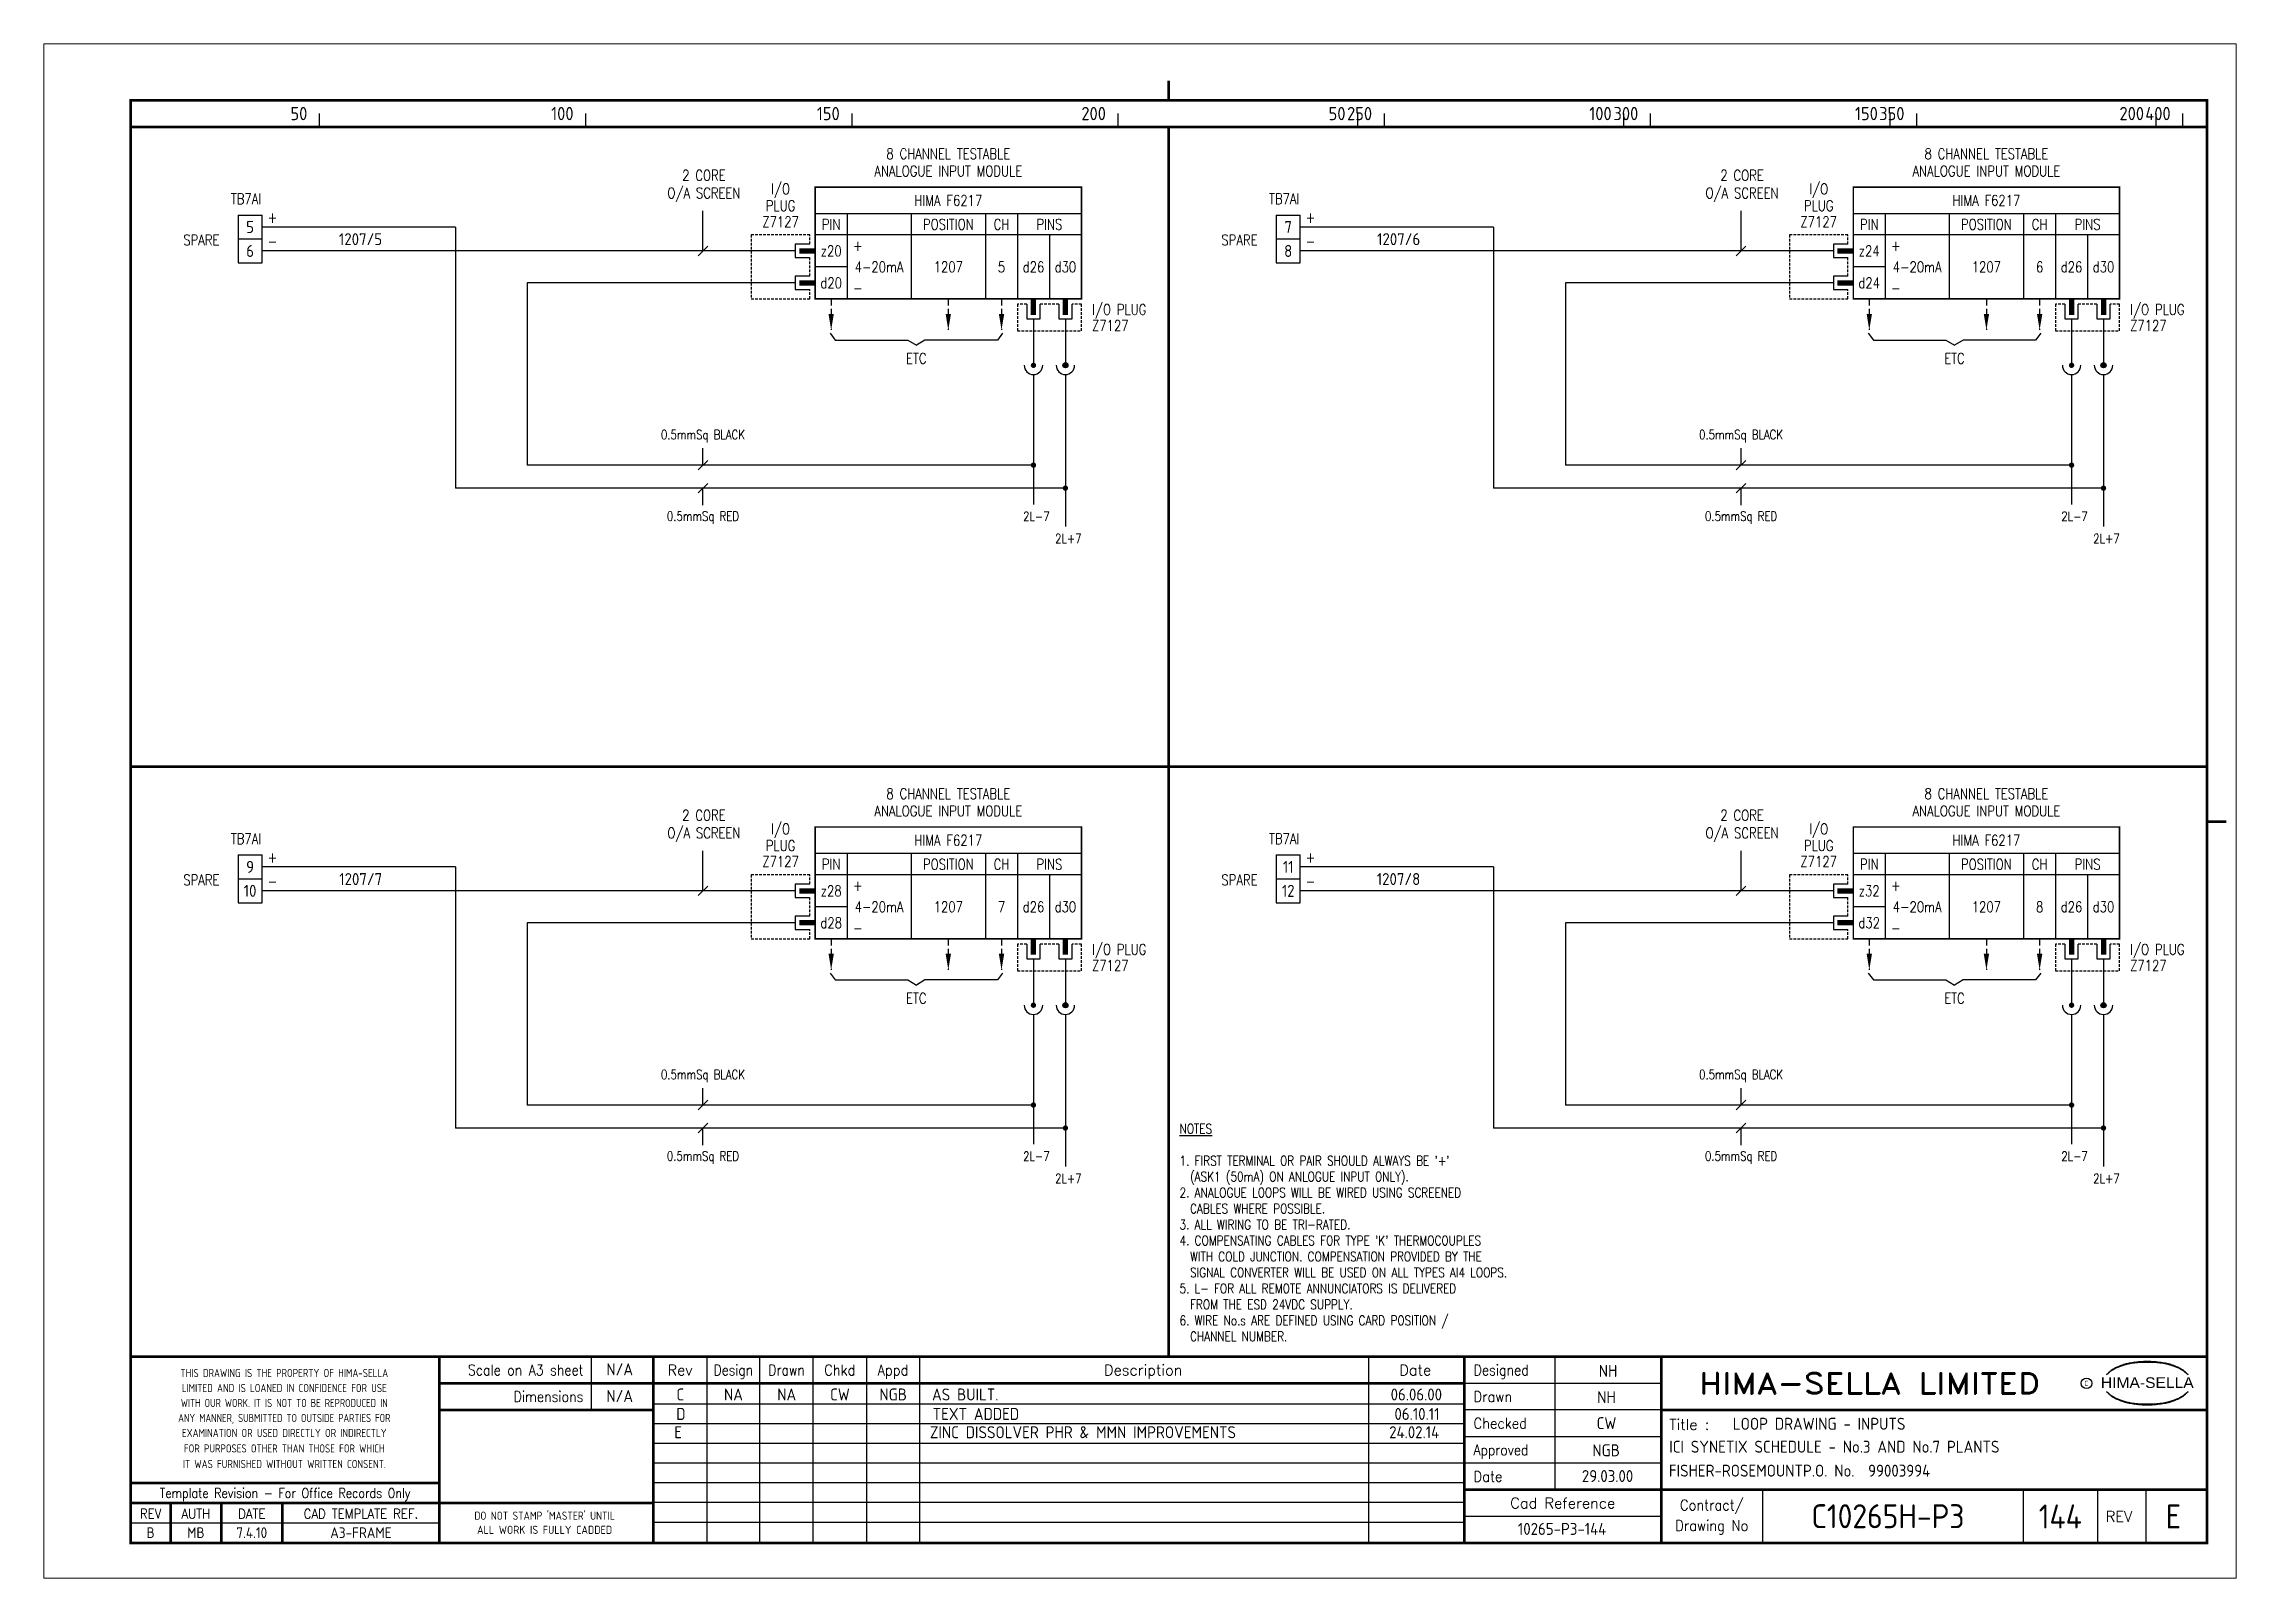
# Paper-space layout 'Layout1' of a CAD drawing. Extents: x 41 to 369, y 29 to 258.
# The model-space entities are those that its viewports show. They can reach past a viewport. Long polylines and large blocks are cut down to what shows.
import ezdxf
from ezdxf.enums import TextEntityAlignment as Align

# ---------------------------------------------------------------- set-up
doc = ezdxf.new("R2010")
doc.units = 0
doc.header["$LTSCALE"] = 0.25
doc.header["$MEASUREMENT"] = 0
doc.linetypes.add('HIDDEN2', pattern=[4.7625, 3.175, -1.5875])
doc.layers.get('0').update_dxf_attribs({"color": 41, "linetype": 'CONTINUOUS'})
for name, color, linetype in [('00-DRG_FRAME', 12, 'CONTINUOUS'), ('01-DRAW', 7, 'CONTINUOUS'), ('051-TEXT', 2, 'CONTINUOUS'), ('DES', 2, 'CONTINUOUS'), ('DIM', 3, 'CONTINUOUS'), ('LAB', 2, 'CONTINUOUS'), ('RACK', 2, 'CONTINUOUS'), ('SLOT', 2, 'CONTINUOUS'), ('SNA', 2, 'CONTINUOUS'), ('TEXT', 2, 'CONTINUOUS'), ('TPOL', 3, 'CONTINUOUS'), ('XR_FUNCTION', 2, 'CONTINUOUS'), ('XR_MAIN', 2, 'CONTINUOUS')]:
    doc.layers.add(name, color=color, linetype=linetype)
doc.styles.add('ARIAL', font='ARIAL.TTF', dxfattribs={"height": 2.5})
doc.styles.add('CROSSREF', font='romans.shx', dxfattribs={"width": 0.8, "height": 2})
doc.styles.add('FUNCTION', font='ROMANS.shx', dxfattribs={"width": 0.8, "height": 2.5})
doc.styles.add('ISO', font='iso.shx')
doc.styles.add('PINS', font='romans.shx', dxfattribs={"width": 0.8, "height": 2})
doc.styles.add('RACK', font='ROMANS.shx', dxfattribs={"width": 0.8, "height": 2.5})
doc.styles.add('ROMAND', font='ROMAND')
doc.styles.add('ROMANS', font='romans.shx', dxfattribs={"width": 0.8})
doc.styles.add('SLOT', font='romans.shx', dxfattribs={"width": 0.8, "height": 2})
doc.styles.add('SYMBOL', font='romans.shx', dxfattribs={"width": 0.8})

psp = doc.layouts.get("Layout1")

msp = doc.modelspace()

# ---------------------------------------------------------------- texts
at = {"layer": '00-DRG_FRAME', "style": 'ISO'}
for s, p in [('50', (47.69, 267.75)), ('100', (97.69, 267.75)), ('150', (147.69, 267.75)), ('200', (197.69, 267.75)), ('50', (242.69, 267.75)), ('250', (247.69, 267.75)), ('100', (292.69, 267.75)), ('300', (297.69, 267.75)), ('150', (342.69, 267.75)), ('350', (347.69, 267.75)), ('200', (392.69, 267.75)), ('400', (397.69, 267.75))]:
    msp.add_text(s, height=2.5, dxfattribs=at).set_placement(p, align=Align.RIGHT)
at = {"layer": '00-DRG_FRAME', "color": 3, "style": 'ISO'}
for s, width, p in [('THIS DRAWING IS THE PROPERTY OF HIMA-SELLA', 0.9, (43.36, 32.44)), ("DO NOT STAMP 'MASTER' UNTIL", 0.95, (92.25, 5.79))]:
    msp.add_text(s, height=1.53, dxfattribs=dict(at, width=width)).set_placement(p, align=Align.MIDDLE)
at = {"layer": '00-DRG_FRAME', "color": 4, "style": 'ROMAND', "width": 0.87}
for s, p in [('Scale on A3 sheet', (99.54, 32)), ('Dimensions', (99.54, 27.01))]:
    msp.add_text(s, height=2, dxfattribs=at).set_placement(p, align=Align.RIGHT)
at = {"layer": '00-DRG_FRAME', "color": 4, "style": 'ROMAND'}
for s, p in [('Rev', (117.7, 32)), ('Description', (204.69, 32)), ('Date', (255.79, 32))]:
    msp.add_text(s, height=2, dxfattribs=at).set_placement(p, align=Align.CENTER)
for s, width, p in [('Design', 0.85, (127.7, 32)), ('Drawn', 0.85, (137.7, 32)), ('Chkd', 0.9, (147.7, 32)), ('Appd', 0.9, (157.7, 32))]:
    msp.add_text(s, height=2, dxfattribs=dict(at, width=width)).set_placement(p, align=Align.CENTER)
for s, width, p in [('Designed', 0.87, (266.75, 32)), ('Drawn', 0.9, (266.75, 27)), ('Checked', 0.9, (266.75, 22)), ('Approved', 0.85, (266.75, 17)), ('Date', 0.9, (266.75, 12))]:
    msp.add_text(s, height=2, dxfattribs=dict(at, width=width)).set_placement(p)
at = {"layer": '00-DRG_FRAME', "color": 3, "style": 'ISO'}
for s, width, p in [('LIMITED AND IS LOANED IN CONFIDENCE FOR USE', 0.9, (43.36, 29.62)), ('ANY MANNER, SUBMITTED TO OUTSIDE PARTIES FOR', 0.87, (43.36, 23.99)), ('WITH OUR WORK. IT IS NOT TO BE REPRODUCED IN', 0.87, (43.36, 26.81)), ('EXAMINATION OR USED DIRECTLY OR INDIRECTLY', 0.9, (43.36, 21.18)), ('FOR PURPOSES OTHER THAN THOSE FOR WHICH', 0.9, (43.36, 18.27)), ('IT WAS FURNISHED WITHOUT WRITTEN CONSENT.', 0.9, (43.36, 15.35))]:
    msp.add_text(s, height=1.53, dxfattribs=dict(at, width=width)).set_placement(p, align=Align.MIDDLE_CENTER)
at = {"layer": '00-DRG_FRAME', "style": 'ROMAND', "width": 1.15}
msp.add_text('HIMA-SELLA LIMITED', height=4, dxfattribs=at).set_placement((341.1, 30.5), align=Align.MIDDLE)
at = {"layer": '00-DRG_FRAME', "color": 3, "style": 'ISO', "width": 0.9}
msp.add_text('C', height=1, dxfattribs=at).set_placement((381.84, 30), align=Align.CENTER)
at = {"layer": '00-DRG_FRAME', "style": 'ARIAL', "width": 1.05}
msp.add_text('HIMA-SELLA', height=2, dxfattribs=at).set_placement((393.3, 29.63), align=Align.CENTER)
at = {"layer": '00-DRG_FRAME', "color": 4, "style": 'ROMAND'}
msp.add_text('Title :', height=2, dxfattribs=at).set_placement((303.5, 21.75))
for s, height, width, p in [('Template Revision - For Office Records Only', 1.8, 0.85, (43.5, 9.62)), ('Contract/', 2, 0.9, (311.5, 7.5)), ('REV', 1.8, 0.9, (18.25, 6)), ('AUTH', 1.8, 0.9, (26.75, 6)), ('DATE', 1.8, 0.9, (37.25, 6)), ('CAD TEMPLATE REF.', 1.8, 0.9, (57.75, 6)), ('Drawing No', 2, 0.9, (311.5, 3.5))]:
    msp.add_text(s, height=height, dxfattribs=dict(at, width=width)).set_placement(p, align=Align.MIDDLE)
for s, p in [('Cad Reference', (283.5, 8)), ('REV', (388, 5.5))]:
    msp.add_text(s, height=2, dxfattribs=at).set_placement(p, align=Align.MIDDLE)
at = {"layer": '00-DRG_FRAME', "color": 41, "style": 'ISO'}
for s, p in [('B', (18.25, 1.45)), ('MB', (26.75, 1.45)), ('7.4.10', (37.25, 1.45)), ('A3-FRAME', (57.75, 1.45))]:
    msp.add_text(s, height=2, dxfattribs=at).set_placement(p, align=Align.CENTER)
at = {"layer": '00-DRG_FRAME', "color": 3, "style": 'ISO'}
msp.add_text('ALL WORK IS FULLY CADDED', height=1.53, dxfattribs=at).set_placement((92.25, 2.98), align=Align.MIDDLE_CENTER)
at = {"layer": '01-DRAW', "style": 'ISO'}
for s, p in [('5', (36.93, 247.69)), ('7', (231.93, 247.69)), ('6', (36.93, 243.19)), ('8', (231.93, 243.19)), ('9', (36.93, 127.5)), ('11', (231.93, 127.5)), ('10', (36.93, 123)), ('12', (231.93, 123))]:
    msp.add_text(s, height=2.25, dxfattribs=at).set_placement(p, align=Align.MIDDLE)
at = {"layer": '01-DRAW', "style": 'ROMANS', "width": 0.8}
for s, p in [('+', (40.25, 249.49)), ('+', (235.25, 249.49)), ('-', (40.25, 244.99)), ('-', (235.25, 244.99)), ('+', (40.25, 129.3)), ('+', (235.25, 129.3)), ('-', (40.25, 124.8)), ('-', (235.25, 124.8))]:
    msp.add_text(s, height=2, dxfattribs=at).set_placement(p, align=Align.MIDDLE_LEFT)
at = {"layer": '01-DRAW', "style": 'ISO'}
for s, p in [('1207/5', (61.74, 244.28)), ('1207/6', (256.74, 244.28)), ('1207/7', (61.74, 124.09)), ('1207/8', (256.74, 124.09))]:
    msp.add_text(s, height=2.25, dxfattribs=at).set_placement(p, align=Align.RIGHT)
at = {"layer": '01-DRAW', "color": 2, "style": 'ROMANS', "width": 0.8}
for p in [(162.08, 222.02), (357.08, 222.02), (162.08, 101.83), (357.08, 101.83)]:
    msp.add_text('ETC', height=2, dxfattribs=at).set_placement(p, align=Align.CENTER)
at = {"layer": '01-DRAW', "style": 'ROMANS', "width": 0.8}
for s, p in [('2L-7', (182.14, 192.47)), ('2L-7', (377.14, 192.47)), ('2L+7', (188.14, 188.31)), ('2L+7', (383.14, 188.31)), ('2L-7', (182.14, 72.28)), ('2L-7', (377.14, 72.28)), ('2L+7', (188.14, 68.12)), ('2L+7', (383.14, 68.12))]:
    msp.add_text(s, height=1.75, dxfattribs=at).set_placement(p)
at = {"layer": '01-DRAW', "insert": (211.52, 79.22), "char_height": 1.8, "width": 80.9791, "attachment_point": 1, "style": 'ROMANS'}
msp.add_mtext("{\\LNOTES\\P\\P}1. FIRST TERMINAL OR PAIR SHOULD ALWAYS BE '+'\\P  (ASK1 (50mA) ON ANLOGUE INPUT ONLY).\\P2. ANALOGUE LOOPS WILL BE WIRED USING SCREENED\\P  CABLES WHERE POSSIBLE.\\P3. ALL WIRING TO BE TRI-RATED.\\P4. COMPENSATING CABLES FOR TYPE 'K' THERMOCOUPLES \\P  WITH COLD JUNCTION. COMPENSATION PROVIDED BY THE\\P  SIGNAL CONVERTER WILL BE USED ON ALL TYPES AI4 LOOPS.\\P5. L- FOR ALL REMOTE ANNUNCIATORS IS DELIVERED \\P  FROM THE ESD 24VDC SUPPLY.\\P6. WIRE No.s ARE DEFINED USING CARD POSITION /\\P  CHANNEL NUMBER.          ", dxfattribs=at)
at = {"layer": '051-TEXT', "style": 'ROMANS', "width": 0.8}
for p in [(36.18, 251.99), (231.18, 251.99), (36.18, 131.8), (231.18, 131.8)]:
    msp.add_text('TB7AI', height=2, dxfattribs=at).set_placement(p, align=Align.CENTER)
for p in [(31.18, 245.25), (226.18, 245.25), (31.18, 125.05), (226.18, 125.05)]:
    msp.add_text('SPARE', height=2, dxfattribs=at).set_placement(p, align=Align.MIDDLE_RIGHT)
at = {"layer": '051-TEXT', "char_height": 2, "width": 42.7265, "attachment_point": 8, "style": 'ROMANS'}
for insert in [(122.18, 252.4), (317.18, 252.4), (122.18, 132.21), (317.18, 132.21)]:
    msp.add_mtext('2 CORE\\PO/A SCREEN', dxfattribs=dict(at, insert=insert))
at = {"layer": 'DIM', "style": 'ROMANS', "width": 0.8}
for s, p in [('0.5mmSq BLACK', (122, 207.82)), ('0.5mmSq BLACK', (317, 207.82)), ('0.5mmSq RED', (122, 192.51)), ('0.5mmSq RED', (317, 192.51)), ('0.5mmSq BLACK', (122, 87.63)), ('0.5mmSq BLACK', (317, 87.63)), ('0.5mmSq RED', (122, 72.32)), ('0.5mmSq RED', (317, 72.32))]:
    msp.add_text(s, height=1.75, dxfattribs=at).set_placement(p, align=Align.CENTER)

# ---------------------------------------------------------------- blocks, each defined once
blk = doc.blocks.new('A3-REVA')
at = {"layer": '051-TEXT', "style": 'ISO'}
for tag, p in [('DESIGNED', (292.01, 31.7)), ('A', (117.73, 27.28)), ('DES', (127.73, 27.28)), ('DRN', (137.73, 27.28)), ('CHKD', (147.73, 27.28)), ('APPD', (157.73, 27.28)), ('DATE', (256, 27.28)), ('DRAWN', (291.72, 26.77)), ('CHECKED', (291.72, 21.89)), ('APPD', (291.65, 16.79)), ('DATE', (291.92, 11.96))]:
    blk.add_attdef(tag, text='', height=2.25, dxfattribs=at).set_placement(p, align=Align.CENTER)
blk.add_attdef('DESCRIPTION', (165.03, 27.28), '', height=2.25, dxfattribs=at)
blk = doc.blocks.new('A3-REVB')
at = {"layer": '051-TEXT', "style": 'ISO'}
for tag, p in [('A', (124.85, -20.36)), ('DES', (134.85, -20.36)), ('DRN', (144.85, -20.36)), ('CHKD', (154.85, -20.36)), ('APPD', (164.85, -20.36)), ('DATE', (263.12, -20.36))]:
    blk.add_attdef(tag, text='', height=2.25, dxfattribs=at).set_placement(p, align=Align.CENTER)
blk.add_attdef('DESCRIPTION', (172.15, -20.36), '', height=2.25, dxfattribs=at)
blk = doc.blocks.new('A3-TITLE')
at = {"layer": '051-TEXT', "style": 'ISO'}
blk.add_attdef('TITLE_1', (315.46, 21.78), '', height=2.25, dxfattribs=at)
for tag, p in [('DRGNO', (376.96, 3.24)), ('REV.', (398.2, 3.24))]:
    blk.add_attdef(tag, text='', height=4.5, dxfattribs=at).set_placement(p, align=Align.CENTER)
blk = doc.blocks.new('A3-CONTRACT')
at = {"layer": '051-TEXT', "color": 41, "style": 'ISO'}
for tag, height, p in [('SCALE', 2.25, (106.71, 31.82)), ('DIMS', 2.25, (106.71, 26.8)), ('CONTRACT', 4.5, (344.94, 3.1)), ('CAD-REF', 2.25, (283.73, 1.84))]:
    blk.add_attdef(tag, text='', height=height, dxfattribs=at).set_placement(p, align=Align.CENTER)
for tag, p in [('TITLE_2', (303.86, 17.28)), ('TITLE_3', (303.79, 12.78))]:
    blk.add_attdef(tag, p, '', height=2.25, dxfattribs=at)
blk = doc.blocks.new('F6217-5V')
for p, q in [((50, 7), (0, 7)), ((6, 7), (6, -9)), ((18, 7), (18, -9)), ((32, 7), (32, -9)), ((38, 7), (38, -9)), ((-3.75, 0), (-12, 0)), ((-3.75, 1.25), (-3.75, -1.25)), ((-1, 1.25), (-3.75, 1.25)), ((50, 3), (0, 3)), ((44, 3), (44, -9)), ((-3.75, -1.25), (-1, -1.25)), ((6, -3), (0, -3)), ((-3.75, -6), (-12, -6)), ((-3.75, -4.75), (-3.75, -7.25)), ((-1, -4.75), (-3.75, -4.75)), ((-3.75, -7.25), (-1, -7.25)), ((39.75, -10), (39.75, -12.75)), ((42.25, -12.75), (42.25, -10)), ((45.75, -10), (45.75, -12.75)), ((48.25, -12.75), (48.25, -10)), ((39.75, -12.75), (42.25, -12.75)), ((41, -12.75), (41, -15)), ((45.75, -12.75), (48.25, -12.75)), ((47, -12.75), (47, -15))]:
    blk.add_line(p, q)
at = {"const_width": 0.3}
blk.add_lwpolyline([(50, -9), (0, -9), (0, 12), (50, 12)], close=True, dxfattribs=at)
at = {"color": 3, "linetype": 'HIDDEN2', "ltscale": 0.4}
for points in [[(-1, 1.25), (-1, 3), (-12, 3), (-12, -9), (-1, -9), (-1, -7.25)], [(-1, -4.75), (-1, -1.25)], [(39.75, -10), (38, -10), (38, -15), (50, -15), (50, -10), (48.25, -10)], [(45.75, -10), (42.25, -10)]]:
    blk.add_lwpolyline(points, dxfattribs=at)
blk.add_lwpolyline([(-3, 0, 1, 1, 0), (0, 0, 0.5, 0.5, 0)], format="xyseb")
at = {"const_width": 1}
for points in [[(-3, -6), (0, -6)], [(41, -12), (41, -9)], [(47, -12), (47, -9)]]:
    blk.add_lwpolyline(points, dxfattribs=at)
at = {"layer": 'DES', "style": 'PINS', "width": 0.8, "flags": 1}
blk.add_attdef('DES1', (53, 6), '', height=1.5, dxfattribs=at)
at = {"layer": 'LAB', "style": 'PINS', "width": 0.8, "flags": 1}
blk.add_attdef('LAB1', text='', height=1.5, dxfattribs=at).set_placement((53, -5.5), align=Align.MIDDLE_LEFT)
at = {"layer": 'RACK', "style": 'RACK', "width": 0.8}
blk.add_attdef('SLOT', text='', height=2, dxfattribs=at).set_placement((25, -3), align=Align.MIDDLE)
at = {"layer": 'SLOT', "style": 'SLOT', "width": 0.8}
blk.add_attdef('ADD1', text='', height=2, dxfattribs=at).set_placement((35, -3), align=Align.MIDDLE)
at = {"layer": 'SNA', "style": 'SYMBOL', "width": 0.8, "flags": 1}
blk.add_attdef('SNA', (53, 0), '', height=1.5, dxfattribs=at)
at = {"layer": 'TEXT', "style": 'ROMANS', "width": 0.8}
for s, p in [('8 CHANNEL TESTABLE', (25, 17.25)), ('ANALOGUE INPUT MODULE', (25, 14))]:
    blk.add_text(s, height=2, dxfattribs=at).set_placement(p, align=Align.CENTER)
for s, p in [('I/O', (-6.5, 11.5)), ('PLUG', (-6.5, 8.5)), ('HIMA F6217', (25, 9.5)), ('Z7127', (-6.5, 5.5)), ('PIN', (3, 5)), ('POSITION', (25, 5)), ('CH', (35, 5)), ('PINS', (44, 5)), ('z20', (3, 0)), ('+', (8, 1)), ('d26', (41, -3)), ('d30', (47, -3)), ('d20', (3, -6)), ('-', (8, -7))]:
    blk.add_text(s, height=2, dxfattribs=at).set_placement(p, align=Align.MIDDLE)
for s, p in [('I/O PLUG', (52, -11)), ('Z7127', (52, -14))]:
    blk.add_text(s, height=2, dxfattribs=at).set_placement(p, align=Align.MIDDLE_LEFT)
at = {"layer": 'TEXT', "style": 'RACK', "width": 0.8}
blk.add_attdef('SIGNAL', text='', height=2, dxfattribs=at).set_placement((12, -3), align=Align.MIDDLE)
at = {"layer": 'TPOL', "style": 'PINS', "width": 0.8, "flags": 1}
for tag, p in [('CN2', (-12, 0)), ('CN3', (-12, -6))]:
    blk.add_attdef(tag, text='', height=1, dxfattribs=at).set_placement(p, align=Align.MIDDLE_LEFT)
at = {"layer": 'TPOL', "color": 2, "style": 'PINS', "width": 0.8}
blk.add_attdef('CN1', text='', height=2, dxfattribs=at).set_placement((3, 0), align=Align.MIDDLE)
at = {"layer": 'TPOL', "style": 'PINS', "width": 0.8, "flags": 1}
for tag, p in [('CN4', (41, -15)), ('CN5', (47, -15))]:
    blk.add_attdef(tag, text='', height=1, dxfattribs=at).set_placement(p, align=Align.BOTTOM_CENTER)
at = {"layer": 'XR_FUNCTION', "style": 'FUNCTION', "width": 0.8, "flags": 1}
blk.add_attdef('XR_FUNCTION', (53, 2), '', height=1.5, dxfattribs=at)
at = {"layer": 'XR_MAIN', "style": 'CROSSREF', "width": 0.8, "flags": 1}
blk.add_attdef('XR_MAIN', (53, -4), '', height=1.5, dxfattribs=at)
blk = doc.blocks.new('F6217-6V')
for p, q in [((50, 7), (0, 7)), ((6, 7), (6, -9)), ((18, 7), (18, -9)), ((32, 7), (32, -9)), ((38, 7), (38, -9)), ((-3.75, 0), (-12, 0)), ((-3.75, 1.25), (-3.75, -1.25)), ((-1, 1.25), (-3.75, 1.25)), ((50, 3), (0, 3)), ((44, 3), (44, -9)), ((-3.75, -1.25), (-1, -1.25)), ((6, -3), (0, -3)), ((-3.75, -6), (-12, -6)), ((-3.75, -4.75), (-3.75, -7.25)), ((-1, -4.75), (-3.75, -4.75)), ((-3.75, -7.25), (-1, -7.25)), ((39.75, -10), (39.75, -12.75)), ((42.25, -12.75), (42.25, -10)), ((45.75, -10), (45.75, -12.75)), ((48.25, -12.75), (48.25, -10)), ((39.75, -12.75), (42.25, -12.75)), ((41, -12.75), (41, -15)), ((45.75, -12.75), (48.25, -12.75)), ((47, -12.75), (47, -15))]:
    blk.add_line(p, q)
at = {"const_width": 0.3}
blk.add_lwpolyline([(50, -9), (0, -9), (0, 12), (50, 12)], close=True, dxfattribs=at)
at = {"color": 3, "linetype": 'HIDDEN2', "ltscale": 0.4}
for points in [[(-1, 1.25), (-1, 3), (-12, 3), (-12, -9), (-1, -9), (-1, -7.25)], [(-1, -4.75), (-1, -1.25)], [(39.75, -10), (38, -10), (38, -15), (50, -15), (50, -10), (48.25, -10)], [(45.75, -10), (42.25, -10)]]:
    blk.add_lwpolyline(points, dxfattribs=at)
blk.add_lwpolyline([(-3, 0, 1, 1, 0), (0, 0, 0.5, 0.5, 0)], format="xyseb")
at = {"const_width": 1}
for points in [[(-3, -6), (0, -6)], [(41, -12), (41, -9)], [(47, -12), (47, -9)]]:
    blk.add_lwpolyline(points, dxfattribs=at)
at = {"layer": 'DES', "style": 'PINS', "width": 0.8, "flags": 1}
blk.add_attdef('DES1', (53, 6), '', height=1.5, dxfattribs=at)
at = {"layer": 'LAB', "style": 'PINS', "width": 0.8, "flags": 1}
blk.add_attdef('LAB1', text='', height=1.5, dxfattribs=at).set_placement((53, -5.5), align=Align.MIDDLE_LEFT)
at = {"layer": 'RACK', "style": 'RACK', "width": 0.8}
blk.add_attdef('SLOT', text='', height=2, dxfattribs=at).set_placement((25, -3), align=Align.MIDDLE)
at = {"layer": 'SLOT', "style": 'SLOT', "width": 0.8}
blk.add_attdef('ADD1', text='', height=2, dxfattribs=at).set_placement((35, -3), align=Align.MIDDLE)
at = {"layer": 'SNA', "style": 'SYMBOL', "width": 0.8, "flags": 1}
blk.add_attdef('SNA', (53, 0), '', height=1.5, dxfattribs=at)
at = {"layer": 'TEXT', "style": 'ROMANS', "width": 0.8}
for s, p in [('8 CHANNEL TESTABLE', (25, 17.25)), ('ANALOGUE INPUT MODULE', (25, 14))]:
    blk.add_text(s, height=2, dxfattribs=at).set_placement(p, align=Align.CENTER)
for s, p in [('I/O', (-6.5, 11.5)), ('PLUG', (-6.5, 8.5)), ('HIMA F6217', (25, 9.5)), ('Z7127', (-6.5, 5.5)), ('PIN', (3, 5)), ('POSITION', (25, 5)), ('CH', (35, 5)), ('PINS', (44, 5)), ('z24', (3, 0)), ('+', (8, 1)), ('d26', (41, -3)), ('d30', (47, -3)), ('d24', (3, -6)), ('-', (8, -7))]:
    blk.add_text(s, height=2, dxfattribs=at).set_placement(p, align=Align.MIDDLE)
for s, p in [('I/O PLUG', (52, -11)), ('Z7127', (52, -14))]:
    blk.add_text(s, height=2, dxfattribs=at).set_placement(p, align=Align.MIDDLE_LEFT)
at = {"layer": 'TEXT', "style": 'RACK', "width": 0.8}
blk.add_attdef('SIGNAL', text='', height=2, dxfattribs=at).set_placement((12, -3), align=Align.MIDDLE)
at = {"layer": 'TPOL', "style": 'PINS', "width": 0.8, "flags": 1}
for tag, p in [('CN2', (-12, 0)), ('CN3', (-12, -6))]:
    blk.add_attdef(tag, text='', height=1, dxfattribs=at).set_placement(p, align=Align.MIDDLE_LEFT)
at = {"layer": 'TPOL', "color": 2, "style": 'PINS', "width": 0.8}
blk.add_attdef('CN1', text='', height=2, dxfattribs=at).set_placement((3, 0), align=Align.MIDDLE)
at = {"layer": 'TPOL', "style": 'PINS', "width": 0.8, "flags": 1}
for tag, p in [('CN4', (41, -15)), ('CN5', (47, -15))]:
    blk.add_attdef(tag, text='', height=1, dxfattribs=at).set_placement(p, align=Align.BOTTOM_CENTER)
at = {"layer": 'XR_FUNCTION', "style": 'FUNCTION', "width": 0.8, "flags": 1}
blk.add_attdef('XR_FUNCTION', (53, 2), '', height=1.5, dxfattribs=at)
at = {"layer": 'XR_MAIN', "style": 'CROSSREF', "width": 0.8, "flags": 1}
blk.add_attdef('XR_MAIN', (53, -4), '', height=1.5, dxfattribs=at)
blk = doc.blocks.new('F6217-7V')
for p, q in [((50, 7), (0, 7)), ((6, 7), (6, -9)), ((18, 7), (18, -9)), ((32, 7), (32, -9)), ((38, 7), (38, -9)), ((-3.75, 0), (-12, 0)), ((-3.75, 1.25), (-3.75, -1.25)), ((-1, 1.25), (-3.75, 1.25)), ((50, 3), (0, 3)), ((44, 3), (44, -9)), ((-3.75, -1.25), (-1, -1.25)), ((6, -3), (0, -3)), ((-3.75, -6), (-12, -6)), ((-3.75, -4.75), (-3.75, -7.25)), ((-1, -4.75), (-3.75, -4.75)), ((-3.75, -7.25), (-1, -7.25)), ((39.75, -10), (39.75, -12.75)), ((42.25, -12.75), (42.25, -10)), ((45.75, -10), (45.75, -12.75)), ((48.25, -12.75), (48.25, -10)), ((39.75, -12.75), (42.25, -12.75)), ((41, -12.75), (41, -15)), ((45.75, -12.75), (48.25, -12.75)), ((47, -12.75), (47, -15))]:
    blk.add_line(p, q)
at = {"const_width": 0.3}
blk.add_lwpolyline([(50, -9), (0, -9), (0, 12), (50, 12)], close=True, dxfattribs=at)
at = {"color": 3, "linetype": 'HIDDEN2', "ltscale": 0.4}
for points in [[(-1, 1.25), (-1, 3), (-12, 3), (-12, -9), (-1, -9), (-1, -7.25)], [(-1, -4.75), (-1, -1.25)], [(39.75, -10), (38, -10), (38, -15), (50, -15), (50, -10), (48.25, -10)], [(45.75, -10), (42.25, -10)]]:
    blk.add_lwpolyline(points, dxfattribs=at)
blk.add_lwpolyline([(-3, 0, 1, 1, 0), (0, 0, 0.5, 0.5, 0)], format="xyseb")
at = {"const_width": 1}
for points in [[(-3, -6), (0, -6)], [(41, -12), (41, -9)], [(47, -12), (47, -9)]]:
    blk.add_lwpolyline(points, dxfattribs=at)
at = {"layer": 'DES', "style": 'PINS', "width": 0.8, "flags": 1}
blk.add_attdef('DES1', (53, 6), '', height=1.5, dxfattribs=at)
at = {"layer": 'LAB', "style": 'PINS', "width": 0.8, "flags": 1}
blk.add_attdef('LAB1', text='', height=1.5, dxfattribs=at).set_placement((53, -5.5), align=Align.MIDDLE_LEFT)
at = {"layer": 'RACK', "style": 'RACK', "width": 0.8}
blk.add_attdef('SLOT', text='', height=2, dxfattribs=at).set_placement((25, -3), align=Align.MIDDLE)
at = {"layer": 'SLOT', "style": 'SLOT', "width": 0.8}
blk.add_attdef('ADD1', text='', height=2, dxfattribs=at).set_placement((35, -3), align=Align.MIDDLE)
at = {"layer": 'SNA', "style": 'SYMBOL', "width": 0.8, "flags": 1}
blk.add_attdef('SNA', (53, 0), '', height=1.5, dxfattribs=at)
at = {"layer": 'TEXT', "style": 'ROMANS', "width": 0.8}
for s, p in [('8 CHANNEL TESTABLE', (25, 17.25)), ('ANALOGUE INPUT MODULE', (25, 14))]:
    blk.add_text(s, height=2, dxfattribs=at).set_placement(p, align=Align.CENTER)
for s, p in [('I/O', (-6.5, 11.5)), ('PLUG', (-6.5, 8.5)), ('HIMA F6217', (25, 9.5)), ('Z7127', (-6.5, 5.5)), ('PIN', (3, 5)), ('POSITION', (25, 5)), ('CH', (35, 5)), ('PINS', (44, 5)), ('z28', (3, 0)), ('+', (8, 1)), ('d26', (41, -3)), ('d30', (47, -3)), ('d28', (3, -6)), ('-', (8, -7))]:
    blk.add_text(s, height=2, dxfattribs=at).set_placement(p, align=Align.MIDDLE)
for s, p in [('I/O PLUG', (52, -11)), ('Z7127', (52, -14))]:
    blk.add_text(s, height=2, dxfattribs=at).set_placement(p, align=Align.MIDDLE_LEFT)
at = {"layer": 'TEXT', "style": 'RACK', "width": 0.8}
blk.add_attdef('SIGNAL', text='', height=2, dxfattribs=at).set_placement((12, -3), align=Align.MIDDLE)
at = {"layer": 'TPOL', "style": 'PINS', "width": 0.8, "flags": 1}
for tag, p in [('CN2', (-12, 0)), ('CN3', (-12, -6))]:
    blk.add_attdef(tag, text='', height=1, dxfattribs=at).set_placement(p, align=Align.MIDDLE_LEFT)
at = {"layer": 'TPOL', "color": 2, "style": 'PINS', "width": 0.8}
blk.add_attdef('CN1', text='', height=2, dxfattribs=at).set_placement((3, 0), align=Align.MIDDLE)
at = {"layer": 'TPOL', "style": 'PINS', "width": 0.8, "flags": 1}
for tag, p in [('CN4', (41, -15)), ('CN5', (47, -15))]:
    blk.add_attdef(tag, text='', height=1, dxfattribs=at).set_placement(p, align=Align.BOTTOM_CENTER)
at = {"layer": 'XR_FUNCTION', "style": 'FUNCTION', "width": 0.8, "flags": 1}
blk.add_attdef('XR_FUNCTION', (53, 2), '', height=1.5, dxfattribs=at)
at = {"layer": 'XR_MAIN', "style": 'CROSSREF', "width": 0.8, "flags": 1}
blk.add_attdef('XR_MAIN', (53, -4), '', height=1.5, dxfattribs=at)
blk = doc.blocks.new('F6217-8V')
for p, q in [((50, 7), (0, 7)), ((6, 7), (6, -9)), ((18, 7), (18, -9)), ((32, 7), (32, -9)), ((38, 7), (38, -9)), ((-3.75, 0), (-12, 0)), ((-3.75, 1.25), (-3.75, -1.25)), ((-1, 1.25), (-3.75, 1.25)), ((50, 3), (0, 3)), ((44, 3), (44, -9)), ((-3.75, -1.25), (-1, -1.25)), ((6, -3), (0, -3)), ((-3.75, -6), (-12, -6)), ((-3.75, -4.75), (-3.75, -7.25)), ((-1, -4.75), (-3.75, -4.75)), ((-3.75, -7.25), (-1, -7.25)), ((39.75, -10), (39.75, -12.75)), ((42.25, -12.75), (42.25, -10)), ((45.75, -10), (45.75, -12.75)), ((48.25, -12.75), (48.25, -10)), ((39.75, -12.75), (42.25, -12.75)), ((41, -12.75), (41, -15)), ((45.75, -12.75), (48.25, -12.75)), ((47, -12.75), (47, -15))]:
    blk.add_line(p, q)
at = {"const_width": 0.3}
blk.add_lwpolyline([(50, -9), (0, -9), (0, 12), (50, 12)], close=True, dxfattribs=at)
at = {"color": 3, "linetype": 'HIDDEN2', "ltscale": 0.4}
for points in [[(-1, 1.25), (-1, 3), (-12, 3), (-12, -9), (-1, -9), (-1, -7.25)], [(-1, -4.75), (-1, -1.25)], [(39.75, -10), (38, -10), (38, -15), (50, -15), (50, -10), (48.25, -10)], [(45.75, -10), (42.25, -10)]]:
    blk.add_lwpolyline(points, dxfattribs=at)
blk.add_lwpolyline([(-3, 0, 1, 1, 0), (0, 0, 0.5, 0.5, 0)], format="xyseb")
at = {"const_width": 1}
for points in [[(-3, -6), (0, -6)], [(41, -12), (41, -9)], [(47, -12), (47, -9)]]:
    blk.add_lwpolyline(points, dxfattribs=at)
at = {"layer": 'DES', "style": 'PINS', "width": 0.8, "flags": 1}
blk.add_attdef('DES1', (53, 6), '', height=1.5, dxfattribs=at)
at = {"layer": 'LAB', "style": 'PINS', "width": 0.8, "flags": 1}
blk.add_attdef('LAB1', text='', height=1.5, dxfattribs=at).set_placement((53, -5.5), align=Align.MIDDLE_LEFT)
at = {"layer": 'RACK', "style": 'RACK', "width": 0.8}
blk.add_attdef('SLOT', text='', height=2, dxfattribs=at).set_placement((25, -3), align=Align.MIDDLE)
at = {"layer": 'SLOT', "style": 'SLOT', "width": 0.8}
blk.add_attdef('ADD1', text='', height=2, dxfattribs=at).set_placement((35, -3), align=Align.MIDDLE)
at = {"layer": 'SNA', "style": 'SYMBOL', "width": 0.8, "flags": 1}
blk.add_attdef('SNA', (53, 0), '', height=1.5, dxfattribs=at)
at = {"layer": 'TEXT', "style": 'ROMANS', "width": 0.8}
for s, p in [('8 CHANNEL TESTABLE', (25, 17.25)), ('ANALOGUE INPUT MODULE', (25, 14))]:
    blk.add_text(s, height=2, dxfattribs=at).set_placement(p, align=Align.CENTER)
for s, p in [('I/O', (-6.5, 11.5)), ('PLUG', (-6.5, 8.5)), ('HIMA F6217', (25, 9.5)), ('Z7127', (-6.5, 5.5)), ('PIN', (3, 5)), ('POSITION', (25, 5)), ('CH', (35, 5)), ('PINS', (44, 5)), ('z32', (3, 0)), ('+', (8, 1)), ('d26', (41, -3)), ('d30', (47, -3)), ('d32', (3, -6)), ('-', (8, -7))]:
    blk.add_text(s, height=2, dxfattribs=at).set_placement(p, align=Align.MIDDLE)
for s, p in [('I/O PLUG', (52, -11)), ('Z7127', (52, -14))]:
    blk.add_text(s, height=2, dxfattribs=at).set_placement(p, align=Align.MIDDLE_LEFT)
at = {"layer": 'TEXT', "style": 'RACK', "width": 0.8}
blk.add_attdef('SIGNAL', text='', height=2, dxfattribs=at).set_placement((12, -3), align=Align.MIDDLE)
at = {"layer": 'TPOL', "style": 'PINS', "width": 0.8, "flags": 1}
for tag, p in [('CN2', (-12, 0)), ('CN3', (-12, -6))]:
    blk.add_attdef(tag, text='', height=1, dxfattribs=at).set_placement(p, align=Align.MIDDLE_LEFT)
at = {"layer": 'TPOL', "color": 2, "style": 'PINS', "width": 0.8}
blk.add_attdef('CN1', text='', height=2, dxfattribs=at).set_placement((3, 0), align=Align.MIDDLE)
at = {"layer": 'TPOL', "style": 'PINS', "width": 0.8, "flags": 1}
for tag, p in [('CN4', (41, -15)), ('CN5', (47, -15))]:
    blk.add_attdef(tag, text='', height=1, dxfattribs=at).set_placement(p, align=Align.BOTTOM_CENTER)
at = {"layer": 'XR_FUNCTION', "style": 'FUNCTION', "width": 0.8, "flags": 1}
blk.add_attdef('XR_FUNCTION', (53, 2), '', height=1.5, dxfattribs=at)
at = {"layer": 'XR_MAIN', "style": 'CROSSREF', "width": 0.8, "flags": 1}
blk.add_attdef('XR_MAIN', (53, -4), '', height=1.5, dxfattribs=at)

# ---------------------------------------------------------------- linework, layer by layer
at = {"layer": '00-DRG_FRAME'}
for p, q in [((50, 266.5), (50, 269)), ((100, 266.5), (100, 269)), ((150, 266.5), (150, 269)), ((200, 266.5), (200, 269)), ((245, 266.5), (245, 269)), ((250, 266.5), (250, 269)), ((295, 266.5), (295, 269)), ((300, 266.5), (300, 269)), ((345, 266.5), (345, 269)), ((350, 266.5), (350, 269)), ((395, 266.5), (395, 269)), ((400, 266.5), (400, 269)), ((101.01, 35.5), (101.01, 25.5)), ((122.7, 35.5), (122.7, 0.5)), ((132.7, 0.5), (132.7, 35.5)), ((142.7, 0.5), (142.7, 35.5)), ((152.7, 35.5), (152.7, 0.5)), ((162.7, 35.5), (162.7, 0.5)), ((247, 35.5), (247, 0.5)), ((282, 35.5), (282, 10.5)), ((265, 30.5), (302, 30.5)), ((265, 26.59), (112.7, 26.59)), ((302, 25.5), (265, 25.5)), ((265, 22.89), (112.7, 22.89)), ((265, 19.19), (112.7, 19.19)), ((265, 20.5), (302, 20.5)), ((265, 15.49), (112.7, 15.49)), ((302, 15.5), (265, 15.5)), ((265, 11.79), (112.7, 11.79)), ((321, 10.5), (321, 0.5)), ((370, 10.5), (370, 0.5)), ((384, 0.5), (384, 10.5)), ((393, 10.5), (393, 0.5)), ((72.5, 4.25), (14.5, 4.25)), ((265, 8.09), (112.7, 8.09)), ((265, 4.39), (112.7, 4.39)), ((302, 5.5), (265, 5.5))]:
    msp.add_line(p, q, dxfattribs=at)
at = {"layer": '00-DRG_FRAME', "const_width": 0.5}
for points in [[(209.5, 271.5), (209.5, 275.18)], [(209.5, 271.5), (209.5, 275.18)], [(14.5, 266.5), (404.5, 266.5)], [(209.5, 35.5), (209.5, 266.5)], [(14.5, 146.31), (404.5, 146.31)], [(404.5, 136), (408.18, 136)], [(404.5, 35.5), (14.5, 35.5)], [(72.5, 0.5), (72.5, 35.5)], [(112.7, 0.5), (112.7, 35.5)], [(265, 35.5), (265, 0.5)], [(302, 0.5), (302, 35.5)], [(265, 30.5), (72.5, 30.5)], [(112.7, 25.5), (72.5, 25.5)], [(404.5, 25.5), (302, 25.5)], [(14.5, 11.75), (72.5, 11.75)], [(14.5, 8), (72.5, 8)], [(22, 0.5), (22, 8)], [(31.5, 0.5), (31.5, 8)], [(43, 0.5), (43, 8)], [(112.7, 8), (72.5, 8)], [(265, 10.5), (404.5, 10.5)]]:
    msp.add_lwpolyline(points, dxfattribs=at)
msp.add_lwpolyline([(14.5, 0.5), (404.5, 0.5), (404.5, 271.5), (14.5, 271.5)], close=True, dxfattribs=at)
at = {"layer": '00-DRG_FRAME', "color": 3}
msp.add_circle((381.88, 30.5), 1, dxfattribs=at)
for centre, radius, start, end in [((390.6, 26.83), 7.24, 106.0532, 133.5024), ((390.11, 28.1), 5.98, 122.244, 131.6154), ((389.75, 28.78), 5.21, 111.8206, 122.8668), ((391.78, 24.7), 9.76, 107.5931, 113.9452), ((393.1, 18.5), 15.94, 89.2698, 106.3911), ((392.1, 23.52), 10.99, 96.0146, 107.3203), ((393.29, 16.31), 18.28, 92.8917, 97.3734), ((393.24, 18.86), 15.73, 89.7805, 93.1738), ((393.36, 18.86), 15.73, 86.8262, 90.2195), ((393.51, 18.5), 15.94, 73.6089, 90.7302), ((393.31, 16.31), 18.28, 82.6266, 87.1083), ((394.51, 23.52), 10.99, 72.6797, 83.9854), ((394.83, 24.7), 9.76, 66.0548, 72.4069), ((396, 26.83), 7.24, 46.4976, 73.9468), ((396.85, 28.78), 5.21, 57.1332, 68.1794), ((396.49, 28.1), 5.98, 48.3846, 57.756), ((390.88, 27.01), 7.3, 130.419, 136.057), ((390.88, 34.04), 7.3, 223.943, 229.581), ((390.6, 34.23), 7.24, 226.4976, 253.9468), ((396, 34.23), 7.24, 286.0532, 313.5024), ((395.73, 27.01), 7.3, 43.943, 49.581), ((395.73, 34.04), 7.3, 310.419, 316.057), ((390.11, 32.96), 5.98, 228.3846, 237.756), ((389.75, 32.28), 5.21, 237.1332, 248.1794), ((391.78, 36.36), 9.76, 246.0548, 252.4069), ((393.1, 42.56), 15.94, 253.6089, 270.7302), ((392.1, 37.54), 10.99, 252.6797, 263.9854), ((393.29, 44.75), 18.28, 262.6266, 267.1083), ((393.24, 42.19), 15.73, 266.8262, 270.2195), ((393.51, 42.56), 15.94, 269.2698, 286.3911), ((393.36, 42.19), 15.73, 269.7805, 273.1738), ((393.31, 44.75), 18.28, 272.8917, 277.3734), ((394.51, 37.54), 10.99, 276.0146, 287.3203), ((394.83, 36.36), 9.76, 287.5931, 293.9452), ((396.85, 32.28), 5.21, 291.8206, 302.8668), ((396.49, 32.96), 5.98, 302.244, 311.6154)]:
    msp.add_arc(centre, radius, start, end, dxfattribs=at)
at = {"layer": '01-DRAW'}
for p, q in [((34.68, 249.94), (39.18, 249.94)), ((75.5, 247.69), (39.18, 247.69)), ((229.68, 249.94), (234.18, 249.94)), ((270.5, 247.69), (234.18, 247.69)), ((34.68, 245.44), (39.18, 245.44)), ((34.68, 245.44), (39.18, 245.44)), ((131.08, 243.19), (39.18, 243.19)), ((229.68, 245.44), (234.18, 245.44)), ((229.68, 245.44), (234.18, 245.44)), ((326.08, 243.19), (234.18, 243.19)), ((34.68, 240.94), (39.18, 240.94)), ((34.68, 240.94), (39.18, 240.94)), ((229.68, 240.94), (234.18, 240.94)), ((229.68, 240.94), (234.18, 240.94)), ((131.08, 237.19), (89, 237.19)), ((326.08, 237.19), (284, 237.19)), ((145.88, 227.75), (146.86, 226.45)), ((178.28, 227.75), (177.31, 226.45)), ((184.08, 228.19), (184.08, 221.71)), ((190.08, 228.19), (190.08, 221.71)), ((190.08, 228.19), (190.08, 221.71)), ((340.88, 227.75), (341.86, 226.45)), ((373.28, 227.75), (372.31, 226.45)), ((379.08, 228.19), (379.08, 221.71)), ((385.08, 228.19), (385.08, 221.71)), ((385.08, 228.19), (385.08, 221.71)), ((146.86, 226.45), (160.46, 226.45)), ((160.46, 226.45), (162.08, 225.48)), ((163.7, 226.45), (162.08, 225.48)), ((177.31, 226.45), (163.7, 226.45)), ((341.86, 226.45), (355.46, 226.45)), ((355.46, 226.45), (357.08, 225.48)), ((358.7, 226.45), (357.08, 225.48)), ((372.31, 226.45), (358.7, 226.45)), ((184.08, 219.98), (184.08, 195.58)), ((190.08, 219.98), (190.08, 191.43)), ((190.08, 219.98), (190.08, 191.43)), ((379.08, 219.98), (379.08, 195.58)), ((385.08, 219.98), (385.08, 191.43)), ((385.08, 219.98), (385.08, 191.43)), ((184.08, 202.96), (89, 202.96)), ((379.08, 202.96), (284, 202.96)), ((190.08, 198.64), (75.5, 198.64)), ((385.08, 198.64), (270.5, 198.64)), ((34.68, 129.75), (39.18, 129.75)), ((229.68, 129.75), (234.18, 129.75)), ((34.68, 125.25), (39.18, 125.25)), ((34.68, 125.25), (39.18, 125.25)), ((75.5, 127.5), (39.18, 127.5)), ((229.68, 125.25), (234.18, 125.25)), ((229.68, 125.25), (234.18, 125.25)), ((270.5, 127.5), (234.18, 127.5)), ((34.68, 120.75), (39.18, 120.75)), ((34.68, 120.75), (39.18, 120.75)), ((131.08, 123), (39.18, 123)), ((229.68, 120.75), (234.18, 120.75)), ((229.68, 120.75), (234.18, 120.75)), ((326.08, 123), (234.18, 123)), ((131.08, 117), (89, 117)), ((326.08, 117), (284, 117)), ((145.88, 107.55), (146.86, 106.26)), ((178.28, 107.55), (177.31, 106.26)), ((184.08, 108), (184.08, 101.52)), ((190.08, 108), (190.08, 101.52)), ((190.08, 108), (190.08, 101.52)), ((340.88, 107.55), (341.86, 106.26)), ((373.28, 107.55), (372.31, 106.26)), ((379.08, 108), (379.08, 101.52)), ((385.08, 108), (385.08, 101.52)), ((385.08, 108), (385.08, 101.52)), ((146.86, 106.26), (160.46, 106.26)), ((160.46, 106.26), (162.08, 105.29)), ((163.7, 106.26), (162.08, 105.29)), ((177.31, 106.26), (163.7, 106.26)), ((341.86, 106.26), (355.46, 106.26)), ((355.46, 106.26), (357.08, 105.29)), ((358.7, 106.26), (357.08, 105.29)), ((372.31, 106.26), (358.7, 106.26)), ((184.08, 99.79), (184.08, 75.39)), ((190.08, 99.79), (190.08, 71.23)), ((190.08, 99.79), (190.08, 71.23)), ((379.08, 99.79), (379.08, 75.39)), ((385.08, 99.79), (385.08, 71.23)), ((385.08, 99.79), (385.08, 71.23)), ((184.08, 82.77), (89, 82.77)), ((379.08, 82.77), (284, 82.77)), ((190.08, 78.45), (75.5, 78.45)), ((385.08, 78.45), (270.5, 78.45))]:
    msp.add_line(p, q, dxfattribs=at)
at = {"layer": '01-DRAW', "linetype": 'HIDDEN2'}
for p, q in [((146.08, 234.19), (146.08, 228.36)), ((168.08, 234.19), (168.08, 228.36)), ((178.08, 234.19), (178.08, 228.36)), ((341.08, 234.19), (341.08, 228.36)), ((363.08, 234.19), (363.08, 228.36)), ((373.08, 234.19), (373.08, 228.36)), ((146.08, 114), (146.08, 108.17)), ((168.08, 114), (168.08, 108.17)), ((178.08, 114), (178.08, 108.17)), ((341.08, 114), (341.08, 108.17)), ((363.08, 114), (363.08, 108.17)), ((373.08, 114), (373.08, 108.17))]:
    msp.add_line(p, q, dxfattribs=at)
at = {"layer": '01-DRAW'}
for points in [[(34.68, 249.94), (34.68, 240.94)], [(39.18, 240.94), (39.18, 249.94)], [(229.68, 249.94), (229.68, 240.94)], [(234.18, 240.94), (234.18, 249.94)], [(34.68, 129.75), (34.68, 120.75)], [(39.18, 120.75), (39.18, 129.75)], [(229.68, 129.75), (229.68, 120.75)], [(234.18, 120.75), (234.18, 129.75)]]:
    msp.add_lwpolyline(points, dxfattribs=at)
at = {"layer": '01-DRAW', "const_width": 0.5}
for points in [[(183.83, 221.71, 1), (184.33, 221.71, 1)], [(189.83, 221.71, 1), (190.33, 221.71, 1)], [(378.83, 221.71, 1), (379.33, 221.71, 1)], [(384.83, 221.71, 1), (385.33, 221.71, 1)], [(183.83, 202.96, 1), (184.33, 202.96, 1)], [(378.83, 202.96, 1), (379.33, 202.96, 1)], [(189.83, 198.64, 1), (190.33, 198.64, 1)], [(384.83, 198.64, 1), (385.33, 198.64, 1)], [(183.83, 101.52, 1), (184.33, 101.52, 1)], [(189.83, 101.52, 1), (190.33, 101.52, 1)], [(378.83, 101.52, 1), (379.33, 101.52, 1)], [(384.83, 101.52, 1), (385.33, 101.52, 1)], [(183.83, 82.77, 1), (184.33, 82.77, 1)], [(378.83, 82.77, 1), (379.33, 82.77, 1)], [(189.83, 78.45, 1), (190.33, 78.45, 1)], [(384.83, 78.45, 1), (385.33, 78.45, 1)]]:
    msp.add_lwpolyline(points, format="xyb", close=True, dxfattribs=at)
at = {"layer": '01-DRAW'}
for centre, radius in [((190.08, 221.71), 0.475), ((190.08, 221.71), 0.389), ((190.08, 221.71), 0.302), ((190.08, 221.71), 0.216), ((190.08, 221.71), 0.13), ((190.08, 221.71), 0.0432), ((385.08, 221.71), 0.475), ((385.08, 221.71), 0.389), ((385.08, 221.71), 0.302), ((385.08, 221.71), 0.216), ((385.08, 221.71), 0.13), ((385.08, 221.71), 0.0432), ((190.08, 101.52), 0.475), ((190.08, 101.52), 0.389), ((190.08, 101.52), 0.302), ((190.08, 101.52), 0.216), ((190.08, 101.52), 0.13), ((190.08, 101.52), 0.0432), ((385.08, 101.52), 0.475), ((385.08, 101.52), 0.389), ((385.08, 101.52), 0.302), ((385.08, 101.52), 0.216), ((385.08, 101.52), 0.13), ((385.08, 101.52), 0.0432)]:
    msp.add_circle(centre, radius, dxfattribs=at)
for centre in [(184.08, 221.71), (190.08, 221.71), (190.08, 221.71), (379.08, 221.71), (385.08, 221.71), (385.08, 221.71), (184.08, 101.52), (190.08, 101.52), (190.08, 101.52), (379.08, 101.52), (385.08, 101.52), (385.08, 101.52)]:
    msp.add_arc(centre, 1.73, 180, 0, dxfattribs=at)
for points in [[(146.59, 231.38), (145.58, 231.38), (146.08, 228.36)], [(168.59, 231.38), (167.58, 231.38), (168.08, 228.36)], [(178.59, 231.38), (177.58, 231.38), (178.08, 228.36)], [(341.59, 231.38), (340.58, 231.38), (341.08, 228.36)], [(363.59, 231.38), (362.58, 231.38), (363.08, 228.36)], [(373.59, 231.38), (372.58, 231.38), (373.08, 228.36)], [(146.59, 111.19), (145.58, 111.19), (146.08, 108.17)], [(168.59, 111.19), (167.58, 111.19), (168.08, 108.17)], [(178.59, 111.19), (177.58, 111.19), (178.08, 108.17)], [(341.59, 111.19), (340.58, 111.19), (341.08, 108.17)], [(363.59, 111.19), (362.58, 111.19), (363.08, 108.17)], [(373.59, 111.19), (372.58, 111.19), (373.08, 108.17)]]:
    msp.add_solid(points, dxfattribs=at)
at = {"layer": '051-TEXT', "color": 0}
for p, q in [((75.5, 247.69), (75.5, 198.64)), ((270.5, 247.69), (270.5, 198.64)), ((89, 237.19), (89, 202.96)), ((284, 237.19), (284, 202.96)), ((75.5, 127.5), (75.5, 78.45)), ((270.5, 127.5), (270.5, 78.45)), ((89, 117), (89, 82.77)), ((284, 117), (284, 82.77))]:
    msp.add_line(p, q, dxfattribs=at)
at = {"layer": 'DIM'}
for p, q in [((122, 243.19), (122, 250.74)), ((317, 243.19), (317, 250.74)), ((121.1, 242.29), (122.9, 244.09)), ((316.1, 242.29), (317.9, 244.09)), ((122, 202.96), (122, 206.14)), ((317, 202.96), (317, 206.14)), ((121.1, 202.06), (122.9, 203.86)), ((316.1, 202.06), (317.9, 203.86)), ((121.1, 197.74), (122.9, 199.54)), ((122, 195.45), (122, 198.64)), ((316.1, 197.74), (317.9, 199.54)), ((317, 195.45), (317, 198.64)), ((122, 123), (122, 130.54)), ((317, 123), (317, 130.54)), ((121.1, 122.1), (122.9, 123.9)), ((316.1, 122.1), (317.9, 123.9)), ((121.1, 81.87), (122.9, 83.67)), ((122, 82.77), (122, 85.95)), ((316.1, 81.87), (317.9, 83.67)), ((317, 82.77), (317, 85.95)), ((121.1, 77.55), (122.9, 79.35)), ((122, 75.26), (122, 78.45)), ((316.1, 77.55), (317.9, 79.35)), ((317, 75.26), (317, 78.45))]:
    msp.add_line(p, q, dxfattribs=at)

# ---------------------------------------------------------------- block references
at = {"layer": '00-DRG_FRAME'}
for name, p, values in [('A3-CONTRACT', (-0.35, 0.19), {'TITLE_2': 'ICI SYNETIX SCHEDULE - No.3 AND No.7 PLANTS', 'TITLE_3': 'FISHER-ROSEMOUNTP.O. No.  99003994', 'CAD-REF': '10265-P3-144', 'CONTRACT': 'C10265H-P3', 'SCALE': 'N/A', 'DIMS': 'N/A'}), ('A3-REVB', (-7, 43.98), {'A': 'D', 'DESCRIPTION': 'TEXT ADDED', 'DATE': '06.10.11'}), ('A3-REVB', (-7.52, 40.55), {'A': 'E', 'DESCRIPTION': 'ZINC DISSOLVER PHR & MMN IMPROVEMENTS', 'DATE': '24.02.14'}), ('A3-TITLE', (0, 0), {'TITLE_1': 'LOOP DRAWING - INPUTS', 'DRGNO': '144', 'REV.': 'E'})]:
    msp.add_blockref(name, p, dxfattribs=at).add_auto_attribs(values)
ref = msp.add_blockref('A3-REVA', (0, 0), dxfattribs=at)
ref.add_attrib('A', 'C', dxfattribs={"layer": '051-TEXT', "height": 2.25, "style": 'ISO'}).set_placement((117.73, 27.28), align=Align.CENTER)
ref.add_attrib('DES', 'NA', dxfattribs={"layer": '051-TEXT', "height": 2.25, "style": 'ISO'}).set_placement((127.73, 27.28), align=Align.CENTER)
ref.add_attrib('DRN', 'NA', dxfattribs={"layer": '051-TEXT', "height": 2.25, "style": 'ISO'}).set_placement((137.73, 27.28), align=Align.CENTER)
ref.add_attrib('CHKD', 'CW', dxfattribs={"layer": '051-TEXT', "height": 2.25, "style": 'ISO'}).set_placement((147.73, 27.28), align=Align.CENTER)
ref.add_attrib('APPD', 'NGB', dxfattribs={"layer": '051-TEXT', "height": 2.25, "style": 'ISO'}).set_placement((157.73, 27.28), align=Align.CENTER)
ref.add_attrib('DESCRIPTION', 'AS BUILT.', (165.03, 27.28), dxfattribs={"layer": '051-TEXT', "height": 2.25, "style": 'ISO'})
ref.add_attrib('DATE', '06.06.00', dxfattribs={"layer": '051-TEXT', "height": 2.25, "style": 'ISO'}).set_placement((256, 27.28), align=Align.CENTER)
ref.add_attrib('DESIGNED', 'NH', dxfattribs={"layer": '051-TEXT', "height": 2.25, "style": 'ISO'}).set_placement((292.01, 31.7), align=Align.CENTER)
ref.add_attrib('DRAWN', 'NH', dxfattribs={"layer": '051-TEXT', "height": 2.25, "style": 'ISO'}).set_placement((291.72, 26.77), align=Align.CENTER)
ref.add_attrib('CHECKED', 'CW', dxfattribs={"layer": '051-TEXT', "height": 2.25, "style": 'ISO'}).set_placement((291.72, 21.89), align=Align.CENTER)
ref.add_attrib('APPD', 'NGB', dxfattribs={"layer": '051-TEXT', "height": 2.25, "style": 'ISO'}).set_placement((291.65, 16.79), align=Align.CENTER)
ref.add_attrib('DATE', '29.03.00', dxfattribs={"layer": '051-TEXT', "height": 2.25, "style": 'ISO'}).set_placement((291.92, 11.96), align=Align.CENTER)
at = {"layer": '01-DRAW', "color": 0}
for name, p, values in [('F6217-5V', (143.08, 243.19), {'CN1': 'z20', 'ADD1': '5', 'SIGNAL': '4-20mA', 'SLOT': '1207'}), ('F6217-6V', (338.08, 243.19), {'CN1': 'z24', 'ADD1': '6', 'SIGNAL': '4-20mA', 'SLOT': '1207'}), ('F6217-7V', (143.08, 123), {'CN1': 'z28', 'ADD1': '7', 'SIGNAL': '4-20mA', 'SLOT': '1207'}), ('F6217-8V', (338.08, 123), {'CN1': 'z32', 'ADD1': '8', 'SIGNAL': '4-20mA', 'SLOT': '1207'})]:
    msp.add_blockref(name, p, dxfattribs=at).add_auto_attribs(values)

msp.set_redraw_order([(e.dxf.handle, doc.entitydb.next_handle()) for e in msp.query("TEXT MTEXT ATTDEF DIMENSION ARC_DIMENSION")])  # texts and dimensions are drawn at this point

# ---------------------------------------------------------------- viewports
at = {"layer": '00-DRG_FRAME'}
psp.add_viewport(center=(205.05, 143.5), size=(328.08, 229.5991), view_center_point=(204.09, 138), view_height=288.1871, dxfattribs=at)

doc.saveas('drawing.dxf')
